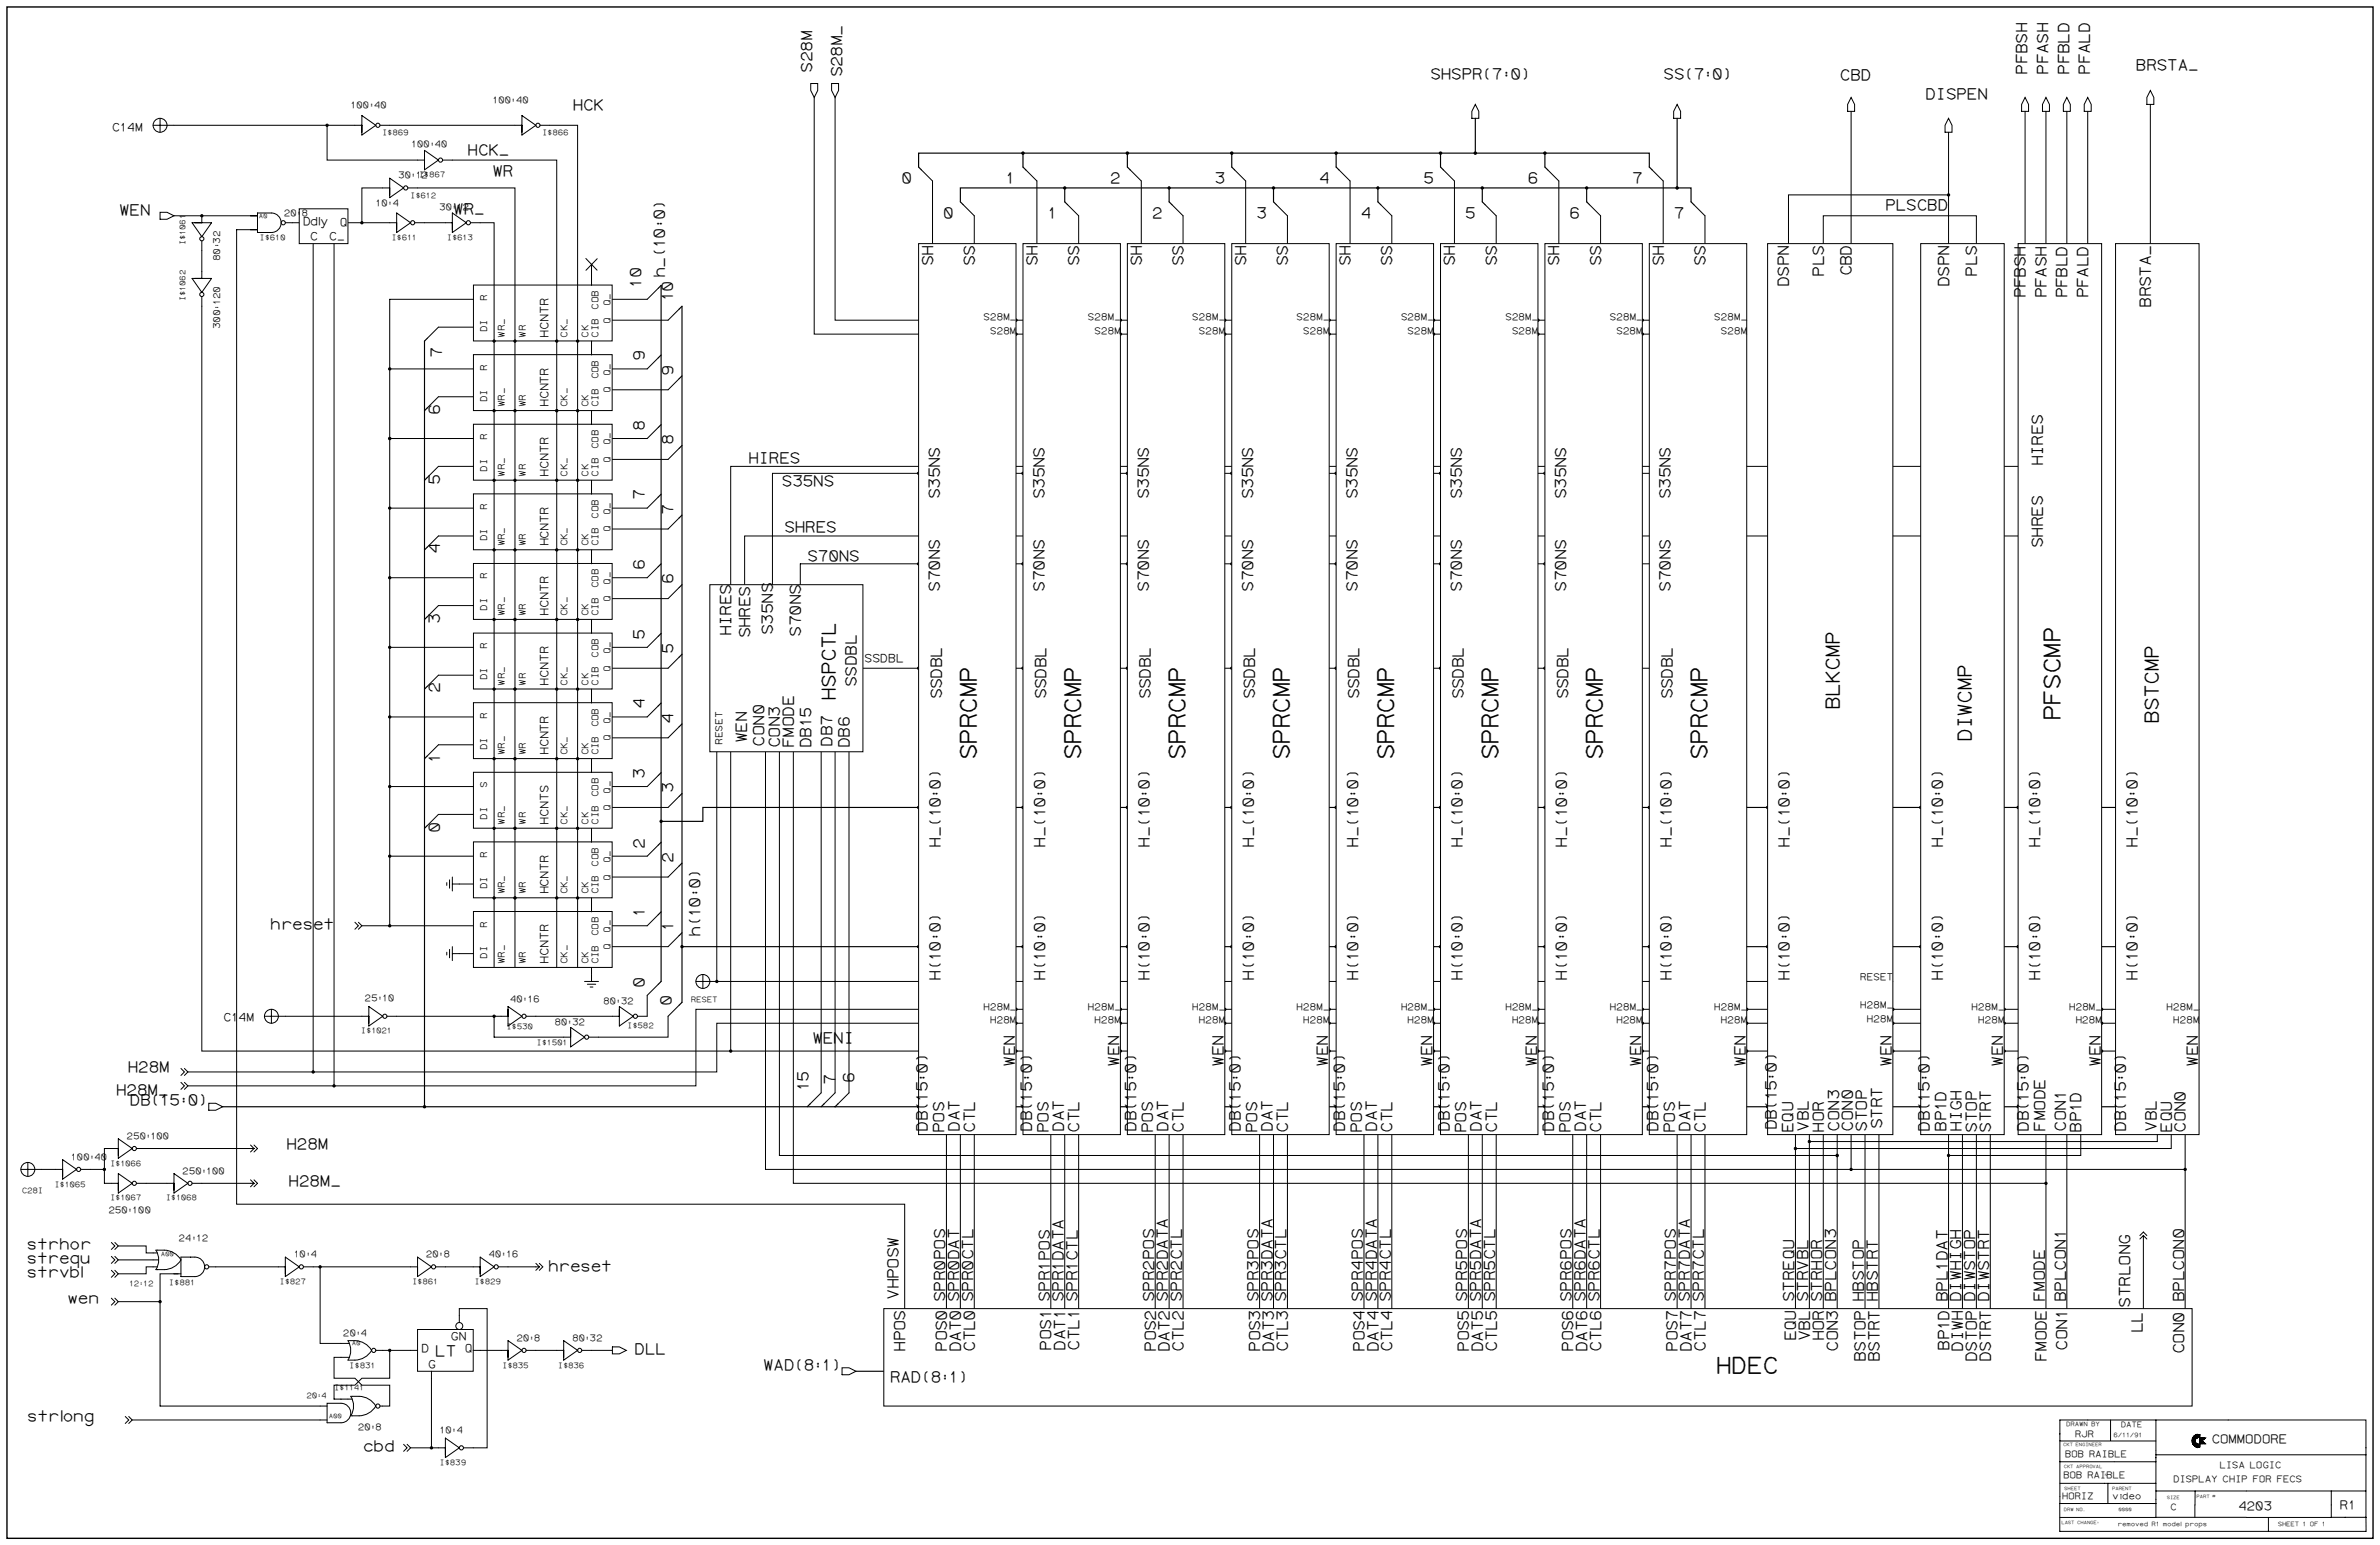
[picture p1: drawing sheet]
<svg xmlns="http://www.w3.org/2000/svg" width="1189mm" height="772mm" viewBox="0 0 1189 772" stroke-linecap="round" stroke-linejoin="round" font-family="sans-serif">
<defs><g id="words">
<g font-size="11.6">
<text x="1029" y="360" transform="rotate(-90 1029 360)">PFSCMP</text>
<text x="487" y="380" transform="rotate(-90 487 380)">SPRCMP</text>
<text x="540" y="380" transform="rotate(-90 540 380)">SPRCMP</text>
<text x="592" y="380" transform="rotate(-90 592 380)">SPRCMP</text>
<text x="644" y="380" transform="rotate(-90 644 380)">SPRCMP</text>
<text x="696" y="380" transform="rotate(-90 696 380)">SPRCMP</text>
<text x="748" y="380" transform="rotate(-90 748 380)">SPRCMP</text>
<text x="800" y="380" transform="rotate(-90 800 380)">SPRCMP</text>
<text x="852" y="380" transform="rotate(-90 852 380)">SPRCMP</text>
<text x="857" y="686">HDEC</text>
</g>
<g font-size="9.7">
<text x="417" y="350" transform="rotate(-90 417 350)">HSPCTL</text>
<text x="918" y="355" transform="rotate(-90 918 355)">BLKCMP</text>
<text x="1078" y="362" transform="rotate(-90 1078 362)">BSTCMP</text>
<text x="984" y="371" transform="rotate(-90 984 371)">DIWCMP</text>
</g>
<g font-size="7.7">
<text x="1066" y="35">BRSTA_</text>
<text x="405" y="36" transform="rotate(-90 405 36)">S28M</text>
<text x="420" y="39" transform="rotate(-90 420 39)">S28M_</text>
<text x="714" y="39">SHSPR(7:0)</text>
<text x="831" y="39">SS(7:0)</text>
<text x="919" y="40">CBD</text>
<text x="1012" y="37" transform="rotate(-90 1012 37)">PFBSH</text>
<text x="1023" y="37" transform="rotate(-90 1023 37)">PFASH</text>
<text x="1033" y="37" transform="rotate(-90 1033 37)">PFBLD</text>
<text x="1043" y="37" transform="rotate(-90 1043 37)">PFALD</text>
<text x="961" y="49">DISPEN</text>
<text x="286" y="55">HCK</text>
<text x="233" y="77">HCK_</text>
<text x="246" y="88">WR</text>
<text x="450" y="91">0</text>
<text x="502" y="91">1</text>
<text x="554" y="91">2</text>
<text x="606" y="91">3</text>
<text x="659" y="91">4</text>
<text x="711" y="91">5</text>
<text x="763" y="91">6</text>
<text x="815" y="91">7</text>
<text x="59" y="107">WEN</text>
<text x="226" y="107">WR_</text>
<text x="941" y="105">PLSCBD</text>
<text x="471" y="109">0</text>
<text x="523" y="109">1</text>
<text x="575" y="109">2</text>
<text x="627" y="109">3</text>
<text x="679" y="109">4</text>
<text x="732" y="109">5</text>
<text x="784" y="109">6</text>
<text x="836" y="109">7</text>
<text x="466" y="133" transform="rotate(-90 466 133)">SH</text>
<text x="487" y="133" transform="rotate(-90 487 133)">SS</text>
<text x="518" y="133" transform="rotate(-90 518 133)">SH</text>
<text x="539" y="133" transform="rotate(-90 539 133)">SS</text>
<text x="570" y="133" transform="rotate(-90 570 133)">SH</text>
<text x="591" y="133" transform="rotate(-90 591 133)">SS</text>
<text x="622" y="133" transform="rotate(-90 622 133)">SH</text>
<text x="643" y="133" transform="rotate(-90 643 133)">SS</text>
<text x="674" y="133" transform="rotate(-90 674 133)">SH</text>
<text x="695" y="133" transform="rotate(-90 695 133)">SS</text>
<text x="726" y="133" transform="rotate(-90 726 133)">SH</text>
<text x="747" y="133" transform="rotate(-90 747 133)">SS</text>
<text x="779" y="133" transform="rotate(-90 779 133)">SH</text>
<text x="799" y="133" transform="rotate(-90 799 133)">SS</text>
<text x="831" y="133" transform="rotate(-90 831 133)">SH</text>
<text x="851" y="133" transform="rotate(-90 851 133)">SS</text>
<text x="320" y="144" transform="rotate(-90 320 144)">10</text>
<text x="332" y="139" transform="rotate(-90 332 139)">h_(10:0)</text>
<text x="893" y="143" transform="rotate(-90 893 143)">DSPN</text>
<text x="911" y="138" transform="rotate(-90 911 138)">PLS</text>
<text x="924" y="138" transform="rotate(-90 924 138)">CBD</text>
<text x="973" y="143" transform="rotate(-90 973 143)">DSPN</text>
<text x="987" y="138" transform="rotate(-90 987 138)">PLS</text>
<text x="1011" y="149" transform="rotate(-90 1011 149)">PFBSH</text>
<text x="1022" y="149" transform="rotate(-90 1022 149)">PFASH</text>
<text x="1032" y="149" transform="rotate(-90 1032 149)">PFBLD</text>
<text x="1043" y="149" transform="rotate(-90 1043 149)">PFALD</text>
<text x="336" y="151" transform="rotate(-90 336 151)">10</text>
<text x="1074" y="154" transform="rotate(-90 1074 154)">BRSTA_</text>
<text x="220" y="179" transform="rotate(-90 220 179)">7</text>
<text x="322" y="180" transform="rotate(-90 322 180)">9</text>
<text x="336" y="188" transform="rotate(-90 336 188)">9</text>
<text x="219" y="207" transform="rotate(-90 219 207)">6</text>
<text x="322" y="215" transform="rotate(-90 322 215)">8</text>
<text x="336" y="222" transform="rotate(-90 336 222)">8</text>
<text x="374" y="231">HIRES</text>
<text x="1020" y="233" transform="rotate(-90 1020 233)">HIRES</text>
<text x="219" y="242" transform="rotate(-90 219 242)">5</text>
<text x="390" y="243">S35NS</text>
<text x="322" y="250" transform="rotate(-90 322 250)">7</text>
<text x="469" y="249" transform="rotate(-90 469 249)">S35NS</text>
<text x="521" y="249" transform="rotate(-90 521 249)">S35NS</text>
<text x="573" y="249" transform="rotate(-90 573 249)">S35NS</text>
<text x="626" y="249" transform="rotate(-90 626 249)">S35NS</text>
<text x="678" y="249" transform="rotate(-90 678 249)">S35NS</text>
<text x="730" y="249" transform="rotate(-90 730 249)">S35NS</text>
<text x="782" y="249" transform="rotate(-90 782 249)">S35NS</text>
<text x="834" y="249" transform="rotate(-90 834 249)">S35NS</text>
<text x="336" y="257" transform="rotate(-90 336 257)">7</text>
<text x="392" y="266">SHRES</text>
<text x="1020" y="274" transform="rotate(-90 1020 274)">SHRES</text>
<text x="219" y="277" transform="rotate(-90 219 277)">4</text>
<text x="403" y="280">S70NS</text>
<text x="322" y="285" transform="rotate(-90 322 285)">6</text>
<text x="336" y="292" transform="rotate(-90 336 292)">6</text>
<text x="469" y="295" transform="rotate(-90 469 295)">S70NS</text>
<text x="521" y="295" transform="rotate(-90 521 295)">S70NS</text>
<text x="573" y="295" transform="rotate(-90 573 295)">S70NS</text>
<text x="626" y="295" transform="rotate(-90 626 295)">S70NS</text>
<text x="678" y="295" transform="rotate(-90 678 295)">S70NS</text>
<text x="730" y="295" transform="rotate(-90 730 295)">S70NS</text>
<text x="782" y="295" transform="rotate(-90 782 295)">S70NS</text>
<text x="834" y="295" transform="rotate(-90 834 295)">S70NS</text>
<text x="219" y="312" transform="rotate(-90 219 312)">3</text>
<text x="365" y="318" transform="rotate(-90 365 318)">HIRES</text>
<text x="386" y="317" transform="rotate(-90 386 317)">S35NS</text>
<text x="400" y="318" transform="rotate(-90 400 318)">S70NS</text>
<text x="322" y="319" transform="rotate(-90 322 319)">5</text>
<text x="375" y="319" transform="rotate(-90 375 319)">SHRES</text>
<text x="336" y="327" transform="rotate(-90 336 327)">5</text>
<text x="219" y="346" transform="rotate(-90 219 346)">2</text>
<text x="428" y="343" transform="rotate(-90 428 343)">SSDBL</text>
<text x="470" y="349" transform="rotate(-90 470 349)">SSDBL</text>
<text x="522" y="349" transform="rotate(-90 522 349)">SSDBL</text>
<text x="574" y="349" transform="rotate(-90 574 349)">SSDBL</text>
<text x="626" y="349" transform="rotate(-90 626 349)">SSDBL</text>
<text x="679" y="349" transform="rotate(-90 679 349)">SSDBL</text>
<text x="731" y="349" transform="rotate(-90 731 349)">SSDBL</text>
<text x="783" y="349" transform="rotate(-90 783 349)">SSDBL</text>
<text x="835" y="349" transform="rotate(-90 835 349)">SSDBL</text>
<text x="322" y="354" transform="rotate(-90 322 354)">4</text>
<text x="336" y="361" transform="rotate(-90 336 361)">4</text>
<text x="373" y="371" transform="rotate(-90 373 371)">WEN</text>
<text x="381" y="373" transform="rotate(-90 381 373)">CON0</text>
<text x="389" y="374" transform="rotate(-90 389 374)">CON3</text>
<text x="396" y="374" transform="rotate(-90 396 374)">FMODE</text>
<text x="405" y="374" transform="rotate(-90 405 374)">DB15</text>
<text x="415" y="373" transform="rotate(-90 415 373)">DB7</text>
<text x="424" y="374" transform="rotate(-90 424 374)">DB6</text>
<text x="219" y="381" transform="rotate(-90 219 381)">1</text>
<text x="322" y="389" transform="rotate(-90 322 389)">3</text>
<text x="336" y="396" transform="rotate(-90 336 396)">3</text>
<text x="219" y="416" transform="rotate(-90 219 416)">0</text>
<text x="322" y="424" transform="rotate(-90 322 424)">2</text>
<text x="470" y="423" transform="rotate(-90 470 423)">H_(10:0)</text>
<text x="522" y="423" transform="rotate(-90 522 423)">H_(10:0)</text>
<text x="574" y="423" transform="rotate(-90 574 423)">H_(10:0)</text>
<text x="626" y="423" transform="rotate(-90 626 423)">H_(10:0)</text>
<text x="678" y="423" transform="rotate(-90 678 423)">H_(10:0)</text>
<text x="730" y="423" transform="rotate(-90 730 423)">H_(10:0)</text>
<text x="782" y="423" transform="rotate(-90 782 423)">H_(10:0)</text>
<text x="834" y="423" transform="rotate(-90 834 423)">H_(10:0)</text>
<text x="894" y="423" transform="rotate(-90 894 423)">H_(10:0)</text>
<text x="970" y="423" transform="rotate(-90 970 423)">H_(10:0)</text>
<text x="1019" y="423" transform="rotate(-90 1019 423)">H_(10:0)</text>
<text x="1067" y="423" transform="rotate(-90 1067 423)">H_(10:0)</text>
<text x="336" y="431" transform="rotate(-90 336 431)">2</text>
<text x="322" y="458" transform="rotate(-90 322 458)">1</text>
<text x="135" y="464">hreset</text>
<text x="336" y="465" transform="rotate(-90 336 465)">1</text>
<text x="350" y="468" transform="rotate(-90 350 468)">h(10:0)</text>
<text x="470" y="490" transform="rotate(-90 470 490)">H(10:0)</text>
<text x="522" y="490" transform="rotate(-90 522 490)">H(10:0)</text>
<text x="574" y="490" transform="rotate(-90 574 490)">H(10:0)</text>
<text x="626" y="490" transform="rotate(-90 626 490)">H(10:0)</text>
<text x="678" y="490" transform="rotate(-90 678 490)">H(10:0)</text>
<text x="730" y="490" transform="rotate(-90 730 490)">H(10:0)</text>
<text x="782" y="490" transform="rotate(-90 782 490)">H(10:0)</text>
<text x="834" y="490" transform="rotate(-90 834 490)">H(10:0)</text>
<text x="894" y="490" transform="rotate(-90 894 490)">H(10:0)</text>
<text x="970" y="490" transform="rotate(-90 970 490)">H(10:0)</text>
<text x="1019" y="490" transform="rotate(-90 1019 490)">H(10:0)</text>
<text x="1067" y="490" transform="rotate(-90 1067 490)">H(10:0)</text>
<text x="322" y="493" transform="rotate(-90 322 493)">0</text>
<text x="335" y="503" transform="rotate(-90 335 503)">0</text>
<text x="405" y="521">WENI</text>
<text x="507" y="533" transform="rotate(-90 507 533)">WEN</text>
<text x="559" y="533" transform="rotate(-90 559 533)">WEN</text>
<text x="611" y="533" transform="rotate(-90 611 533)">WEN</text>
<text x="663" y="533" transform="rotate(-90 663 533)">WEN</text>
<text x="715" y="533" transform="rotate(-90 715 533)">WEN</text>
<text x="767" y="533" transform="rotate(-90 767 533)">WEN</text>
<text x="819" y="533" transform="rotate(-90 819 533)">WEN</text>
<text x="871" y="533" transform="rotate(-90 871 533)">WEN</text>
<text x="944" y="533" transform="rotate(-90 944 533)">WEN</text>
<text x="1000" y="533" transform="rotate(-90 1000 533)">WEN</text>
<text x="1049" y="533" transform="rotate(-90 1049 533)">WEN</text>
<text x="1097" y="533" transform="rotate(-90 1097 533)">WEN</text>
<text x="64" y="535">H28M</text>
<text x="404" y="545" transform="rotate(-90 404 545)">15</text>
<text x="417" y="542" transform="rotate(-90 417 542)">7</text>
<text x="426" y="541" transform="rotate(-90 426 541)">6</text>
<text x="58" y="547">H28M_</text>
<text x="65" y="552">DB(15:0)</text>
<text x="940" y="564" transform="rotate(-90 940 564)">STRT</text>
<text x="463" y="565" transform="rotate(-90 463 565)">DB(15:0)</text>
<text x="471" y="566" transform="rotate(-90 471 566)">POS</text>
<text x="479" y="565" transform="rotate(-90 479 565)">DAT</text>
<text x="487" y="566" transform="rotate(-90 487 566)">CTL</text>
<text x="515" y="565" transform="rotate(-90 515 565)">DB(15:0)</text>
<text x="523" y="566" transform="rotate(-90 523 566)">POS</text>
<text x="531" y="565" transform="rotate(-90 531 565)">DAT</text>
<text x="539" y="566" transform="rotate(-90 539 566)">CTL</text>
<text x="567" y="565" transform="rotate(-90 567 565)">DB(15:0)</text>
<text x="576" y="566" transform="rotate(-90 576 566)">POS</text>
<text x="583" y="565" transform="rotate(-90 583 565)">DAT</text>
<text x="591" y="566" transform="rotate(-90 591 566)">CTL</text>
<text x="619" y="565" transform="rotate(-90 619 565)">DB(15:0)</text>
<text x="628" y="566" transform="rotate(-90 628 566)">POS</text>
<text x="635" y="565" transform="rotate(-90 635 565)">DAT</text>
<text x="643" y="566" transform="rotate(-90 643 566)">CTL</text>
<text x="671" y="565" transform="rotate(-90 671 565)">DB(15:0)</text>
<text x="680" y="566" transform="rotate(-90 680 566)">POS</text>
<text x="687" y="565" transform="rotate(-90 687 565)">DAT</text>
<text x="695" y="566" transform="rotate(-90 695 566)">CTL</text>
<text x="724" y="565" transform="rotate(-90 724 565)">DB(15:0)</text>
<text x="732" y="566" transform="rotate(-90 732 566)">POS</text>
<text x="740" y="565" transform="rotate(-90 740 565)">DAT</text>
<text x="747" y="566" transform="rotate(-90 747 566)">CTL</text>
<text x="776" y="565" transform="rotate(-90 776 565)">DB(15:0)</text>
<text x="784" y="566" transform="rotate(-90 784 566)">POS</text>
<text x="792" y="565" transform="rotate(-90 792 565)">DAT</text>
<text x="799" y="566" transform="rotate(-90 799 566)">CTL</text>
<text x="828" y="565" transform="rotate(-90 828 565)">DB(15:0)</text>
<text x="836" y="566" transform="rotate(-90 836 566)">POS</text>
<text x="844" y="565" transform="rotate(-90 844 565)">DAT</text>
<text x="851" y="566" transform="rotate(-90 851 566)">CTL</text>
<text x="887" y="564" transform="rotate(-90 887 564)">DB(15:0)</text>
<text x="895" y="566" transform="rotate(-90 895 566)">EQU</text>
<text x="903" y="565" transform="rotate(-90 903 565)">VBL</text>
<text x="911" y="566" transform="rotate(-90 911 566)">HOR</text>
<text x="918" y="565" transform="rotate(-90 918 565)">CON3</text>
<text x="925" y="565" transform="rotate(-90 925 565)">CON0</text>
<text x="932" y="565" transform="rotate(-90 932 565)">STOP</text>
<text x="963" y="565" transform="rotate(-90 963 565)">DB(15:0)</text>
<text x="972" y="565" transform="rotate(-90 972 565)">BP1D</text>
<text x="979" y="565" transform="rotate(-90 979 565)">HIGH</text>
<text x="987" y="566" transform="rotate(-90 987 566)">STOP</text>
<text x="994" y="566" transform="rotate(-90 994 566)">STRT</text>
<text x="1013" y="565" transform="rotate(-90 1013 565)">DB(15:0)</text>
<text x="1021" y="565" transform="rotate(-90 1021 565)">FMODE</text>
<text x="1032" y="565" transform="rotate(-90 1032 565)">CON1</text>
<text x="1039" y="566" transform="rotate(-90 1039 566)">BP1D</text>
<text x="1061" y="565" transform="rotate(-90 1061 565)">DB(15:0)</text>
<text x="1077" y="565" transform="rotate(-90 1077 565)">VBL</text>
<text x="1084" y="566" transform="rotate(-90 1084 566)">EQU</text>
<text x="1091" y="566" transform="rotate(-90 1091 566)">CON0</text>
<text x="143" y="574">H28M</text>
<text x="144" y="592">H28M_</text>
<text x="13" y="624">strhor</text>
<text x="13" y="631">strequ</text>
<text x="273" y="635">hreset</text>
<text x="13" y="638">strvbl</text>
<text x="34" y="650">wen</text>
<text x="448" y="649" transform="rotate(-90 448 649)">VHPOSW</text>
<text x="472" y="650" transform="rotate(-90 472 650)">SPR0POS</text>
<text x="479" y="650" transform="rotate(-90 479 650)">SPR0DAT</text>
<text x="486" y="650" transform="rotate(-90 486 650)">SPR0CTL</text>
<text x="524" y="650" transform="rotate(-90 524 650)">SPR1POS</text>
<text x="531" y="650" transform="rotate(-90 531 650)">SPR1DATA</text>
<text x="538" y="650" transform="rotate(-90 538 650)">SPR1CTL</text>
<text x="576" y="650" transform="rotate(-90 576 650)">SPR2POS</text>
<text x="583" y="650" transform="rotate(-90 583 650)">SPR2DATA</text>
<text x="590" y="650" transform="rotate(-90 590 650)">SPR2CTL</text>
<text x="628" y="650" transform="rotate(-90 628 650)">SPR3POS</text>
<text x="635" y="650" transform="rotate(-90 635 650)">SPR3DATA</text>
<text x="642" y="650" transform="rotate(-90 642 650)">SPR3CTL</text>
<text x="680" y="650" transform="rotate(-90 680 650)">SPR4POS</text>
<text x="687" y="650" transform="rotate(-90 687 650)">SPR4DATA</text>
<text x="694" y="650" transform="rotate(-90 694 650)">SPR4CTL</text>
<text x="733" y="650" transform="rotate(-90 733 650)">SPR5POS</text>
<text x="739" y="650" transform="rotate(-90 739 650)">SPR5DATA</text>
<text x="746" y="650" transform="rotate(-90 746 650)">SPR5CTL</text>
<text x="785" y="650" transform="rotate(-90 785 650)">SPR6POS</text>
<text x="792" y="650" transform="rotate(-90 792 650)">SPR6DATA</text>
<text x="799" y="650" transform="rotate(-90 799 650)">SPR6CTL</text>
<text x="837" y="650" transform="rotate(-90 837 650)">SPR7POS</text>
<text x="844" y="650" transform="rotate(-90 844 650)">SPR7DATA</text>
<text x="851" y="650" transform="rotate(-90 851 650)">SPR7CTL</text>
<text x="896" y="650" transform="rotate(-90 896 650)">STREQU</text>
<text x="903" y="650" transform="rotate(-90 903 650)">STRVBL</text>
<text x="910" y="650" transform="rotate(-90 910 650)">STRHOR</text>
<text x="917" y="650" transform="rotate(-90 917 650)">BPLCON3</text>
<text x="931" y="650" transform="rotate(-90 931 650)">HBSTOP</text>
<text x="938" y="650" transform="rotate(-90 938 650)">HBSTRT</text>
<text x="972" y="650" transform="rotate(-90 972 650)">BPL1DAT</text>
<text x="979" y="650" transform="rotate(-90 979 650)">DIWHIGH</text>
<text x="986" y="650" transform="rotate(-90 986 650)">DIWSTOP</text>
<text x="993" y="650" transform="rotate(-90 993 650)">DIWSTRT</text>
<text x="1021" y="650" transform="rotate(-90 1021 650)">FMODE</text>
<text x="1031" y="650" transform="rotate(-90 1031 650)">BPLCON1</text>
<text x="1064" y="653" transform="rotate(-90 1064 653)">STRLONG</text>
<text x="1090" y="650" transform="rotate(-90 1090 650)">BPLCON0</text>
<text x="1070" y="666" transform="rotate(-90 1070 666)">LL</text>
<text x="897" y="670" transform="rotate(-90 897 670)">EQU</text>
<text x="904" y="670" transform="rotate(-90 904 670)">VBL</text>
<text x="911" y="670" transform="rotate(-90 911 670)">HOR</text>
<text x="217" y="677">LT</text>
<text x="317" y="676">DLL</text>
<text x="452" y="675" transform="rotate(-90 452 675)">HPOS</text>
<text x="473" y="675" transform="rotate(-90 473 675)">POS0</text>
<text x="480" y="675" transform="rotate(-90 480 675)">DAT0</text>
<text x="487" y="675" transform="rotate(-90 487 675)">CTL0</text>
<text x="525" y="675" transform="rotate(-90 525 675)">POS1</text>
<text x="532" y="675" transform="rotate(-90 532 675)">DAT1</text>
<text x="539" y="675" transform="rotate(-90 539 675)">CTL1</text>
<text x="577" y="675" transform="rotate(-90 577 675)">POS2</text>
<text x="584" y="675" transform="rotate(-90 584 675)">DAT2</text>
<text x="591" y="675" transform="rotate(-90 591 675)">CTL2</text>
<text x="629" y="675" transform="rotate(-90 629 675)">POS3</text>
<text x="636" y="675" transform="rotate(-90 636 675)">DAT3</text>
<text x="643" y="675" transform="rotate(-90 643 675)">CTL3</text>
<text x="681" y="675" transform="rotate(-90 681 675)">POS4</text>
<text x="688" y="675" transform="rotate(-90 688 675)">DAT4</text>
<text x="695" y="675" transform="rotate(-90 695 675)">CTL4</text>
<text x="733" y="675" transform="rotate(-90 733 675)">POS5</text>
<text x="740" y="675" transform="rotate(-90 740 675)">DAT5</text>
<text x="747" y="675" transform="rotate(-90 747 675)">CTL5</text>
<text x="785" y="675" transform="rotate(-90 785 675)">POS6</text>
<text x="792" y="675" transform="rotate(-90 792 675)">DAT6</text>
<text x="799" y="675" transform="rotate(-90 799 675)">CTL6</text>
<text x="838" y="675" transform="rotate(-90 838 675)">POS7</text>
<text x="845" y="675" transform="rotate(-90 845 675)">DAT7</text>
<text x="851" y="675" transform="rotate(-90 851 675)">CTL7</text>
<text x="918" y="675" transform="rotate(-90 918 675)">CON3</text>
<text x="973" y="675" transform="rotate(-90 973 675)">BP1D</text>
<text x="980" y="675" transform="rotate(-90 980 675)">DIWH</text>
<text x="1032" y="675" transform="rotate(-90 1032 675)">CON1</text>
<text x="1091" y="676" transform="rotate(-90 1091 676)">CON0</text>
<text x="381" y="684">WAD(8:1)</text>
<text x="931" y="680" transform="rotate(-90 931 680)">BSTOP</text>
<text x="938" y="680" transform="rotate(-90 938 680)">BSTRT</text>
<text x="987" y="680" transform="rotate(-90 987 680)">DSTOP</text>
<text x="994" y="680" transform="rotate(-90 994 680)">DSTRT</text>
<text x="1022" y="680" transform="rotate(-90 1022 680)">FMODE</text>
<text x="444" y="690">RAD(8:1)</text>
<text x="13" y="709">strlong</text>
<text x="181" y="725">cbd</text>
</g>
<g font-size="6.2">
<text x="1104" y="720">COMMODORE</text>
<text x="1118" y="754">4203</text>
<text x="1168" y="754">R1</text>
</g>
<g font-size="5.8">
<text x="56" y="66">C14M</text>
<text x="151" y="112">Ddly</text>
<text x="170" y="113">Q</text>
<text x="155" y="120">C</text>
<text x="164" y="120">C_</text>
<text x="274" y="169" transform="rotate(-90 274 169)">HCNTR</text>
<text x="274" y="203" transform="rotate(-90 274 203)">HCNTR</text>
<text x="274" y="238" transform="rotate(-90 274 238)">HCNTR</text>
<text x="274" y="273" transform="rotate(-90 274 273)">HCNTR</text>
<text x="274" y="308" transform="rotate(-90 274 308)">HCNTR</text>
<text x="432" y="330">SSDBL</text>
<text x="274" y="342" transform="rotate(-90 274 342)">HCNTR</text>
<text x="274" y="377" transform="rotate(-90 274 377)">HCNTR</text>
<text x="274" y="412" transform="rotate(-90 274 412)">HCNTS</text>
<text x="274" y="447" transform="rotate(-90 274 447)">HCNTR</text>
<text x="274" y="481" transform="rotate(-90 274 481)">HCNTR</text>
<text x="111" y="510">C14M</text>
<text x="225" y="669">GN</text>
<text x="210" y="675">D</text>
<text x="232" y="675">Q</text>
<text x="214" y="683">G</text>
</g>
<g font-size="4.8">
<text x="491" y="160">S28M_</text>
<text x="543" y="160">S28M_</text>
<text x="595" y="160">S28M_</text>
<text x="647" y="160">S28M_</text>
<text x="699" y="160">S28M_</text>
<text x="752" y="160">S28M_</text>
<text x="804" y="160">S28M_</text>
<text x="856" y="160">S28M_</text>
<text x="494" y="167">S28M</text>
<text x="546" y="167">S28M</text>
<text x="599" y="167">S28M</text>
<text x="651" y="167">S28M</text>
<text x="703" y="167">S28M</text>
<text x="755" y="167">S28M</text>
<text x="807" y="167">S28M</text>
<text x="859" y="167">S28M</text>
<text x="361" y="372" transform="rotate(-90 361 372)">RESET</text>
<text x="929" y="489">RESET</text>
<text x="929" y="503">H28M_</text>
<text x="491" y="504">H28M_</text>
<text x="543" y="504">H28M_</text>
<text x="595" y="504">H28M_</text>
<text x="647" y="504">H28M_</text>
<text x="699" y="504">H28M_</text>
<text x="752" y="504">H28M_</text>
<text x="804" y="504">H28M_</text>
<text x="856" y="504">H28M_</text>
<text x="984" y="504">H28M_</text>
<text x="1033" y="504">H28M_</text>
<text x="1082" y="504">H28M_</text>
<text x="494" y="511">H28M</text>
<text x="546" y="511">H28M</text>
<text x="599" y="511">H28M</text>
<text x="651" y="511">H28M</text>
<text x="703" y="511">H28M</text>
<text x="755" y="511">H28M</text>
<text x="807" y="511">H28M</text>
<text x="859" y="511">H28M</text>
<text x="932" y="510">H28M</text>
<text x="988" y="511">H28M</text>
<text x="1036" y="511">H28M</text>
<text x="1085" y="511">H28M</text>
</g>
<g font-size="4.6">
<text x="175" y="54">100:40</text>
<text x="246" y="51">100:40</text>
<text x="205" y="73">100:40</text>
<text x="199" y="89">30:12</text>
<text x="142" y="108">20:8</text>
<text x="188" y="103">10:4</text>
<text x="219" y="105">30:12</text>
<text x="110" y="130" transform="rotate(-90 110 130)">80:32</text>
<text x="243" y="150" transform="rotate(-90 243 150)">R</text>
<text x="299" y="155" transform="rotate(-90 299 155)">COB</text>
<text x="305" y="153" transform="rotate(-90 305 153)">Q_</text>
<text x="305" y="162" transform="rotate(-90 305 162)">Q</text>
<text x="110" y="164" transform="rotate(-90 110 164)">300:120</text>
<text x="243" y="166" transform="rotate(-90 243 166)">DI</text>
<text x="252" y="169" transform="rotate(-90 252 169)">WR_</text>
<text x="262" y="169" transform="rotate(-90 262 169)">WR</text>
<text x="283" y="169" transform="rotate(-90 283 169)">CK_</text>
<text x="294" y="169" transform="rotate(-90 294 169)">CK</text>
<text x="299" y="169" transform="rotate(-90 299 169)">CIB</text>
<text x="243" y="185" transform="rotate(-90 243 185)">R</text>
<text x="299" y="189" transform="rotate(-90 299 189)">COB</text>
<text x="305" y="188" transform="rotate(-90 305 188)">Q_</text>
<text x="305" y="196" transform="rotate(-90 305 196)">Q</text>
<text x="243" y="201" transform="rotate(-90 243 201)">DI</text>
<text x="252" y="203" transform="rotate(-90 252 203)">WR_</text>
<text x="262" y="203" transform="rotate(-90 262 203)">WR</text>
<text x="283" y="203" transform="rotate(-90 283 203)">CK_</text>
<text x="294" y="203" transform="rotate(-90 294 203)">CK</text>
<text x="299" y="203" transform="rotate(-90 299 203)">CIB</text>
<text x="243" y="220" transform="rotate(-90 243 220)">R</text>
<text x="299" y="224" transform="rotate(-90 299 224)">COB</text>
<text x="305" y="222" transform="rotate(-90 305 222)">Q_</text>
<text x="305" y="231" transform="rotate(-90 305 231)">Q</text>
<text x="243" y="235" transform="rotate(-90 243 235)">DI</text>
<text x="252" y="238" transform="rotate(-90 252 238)">WR_</text>
<text x="262" y="238" transform="rotate(-90 262 238)">WR</text>
<text x="283" y="238" transform="rotate(-90 283 238)">CK_</text>
<text x="294" y="238" transform="rotate(-90 294 238)">CK</text>
<text x="299" y="238" transform="rotate(-90 299 238)">CIB</text>
<text x="243" y="255" transform="rotate(-90 243 255)">R</text>
<text x="305" y="257" transform="rotate(-90 305 257)">Q_</text>
<text x="299" y="259" transform="rotate(-90 299 259)">COB</text>
<text x="305" y="266" transform="rotate(-90 305 266)">Q</text>
<text x="243" y="270" transform="rotate(-90 243 270)">DI</text>
<text x="252" y="273" transform="rotate(-90 252 273)">WR_</text>
<text x="262" y="273" transform="rotate(-90 262 273)">WR</text>
<text x="283" y="273" transform="rotate(-90 283 273)">CK_</text>
<text x="294" y="273" transform="rotate(-90 294 273)">CK</text>
<text x="299" y="273" transform="rotate(-90 299 273)">CIB</text>
<text x="243" y="289" transform="rotate(-90 243 289)">R</text>
<text x="299" y="294" transform="rotate(-90 299 294)">COB</text>
<text x="305" y="292" transform="rotate(-90 305 292)">Q_</text>
<text x="243" y="305" transform="rotate(-90 243 305)">DI</text>
<text x="305" y="301" transform="rotate(-90 305 301)">Q</text>
<text x="252" y="308" transform="rotate(-90 252 308)">WR_</text>
<text x="262" y="308" transform="rotate(-90 262 308)">WR</text>
<text x="283" y="308" transform="rotate(-90 283 308)">CK_</text>
<text x="294" y="308" transform="rotate(-90 294 308)">CK</text>
<text x="299" y="308" transform="rotate(-90 299 308)">CIB</text>
<text x="243" y="324" transform="rotate(-90 243 324)">R</text>
<text x="299" y="328" transform="rotate(-90 299 328)">COB</text>
<text x="305" y="327" transform="rotate(-90 305 327)">Q_</text>
<text x="305" y="335" transform="rotate(-90 305 335)">Q</text>
<text x="243" y="340" transform="rotate(-90 243 340)">DI</text>
<text x="252" y="342" transform="rotate(-90 252 342)">WR_</text>
<text x="262" y="342" transform="rotate(-90 262 342)">WR</text>
<text x="283" y="342" transform="rotate(-90 283 342)">CK_</text>
<text x="294" y="342" transform="rotate(-90 294 342)">CK</text>
<text x="299" y="342" transform="rotate(-90 299 342)">CIB</text>
<text x="243" y="359" transform="rotate(-90 243 359)">R</text>
<text x="299" y="363" transform="rotate(-90 299 363)">COB</text>
<text x="305" y="362" transform="rotate(-90 305 362)">Q_</text>
<text x="305" y="370" transform="rotate(-90 305 370)">Q</text>
<text x="243" y="375" transform="rotate(-90 243 375)">DI</text>
<text x="252" y="377" transform="rotate(-90 252 377)">WR_</text>
<text x="262" y="377" transform="rotate(-90 262 377)">WR</text>
<text x="283" y="377" transform="rotate(-90 283 377)">CK_</text>
<text x="294" y="377" transform="rotate(-90 294 377)">CK</text>
<text x="299" y="377" transform="rotate(-90 299 377)">CIB</text>
<text x="243" y="394" transform="rotate(-90 243 394)">S</text>
<text x="299" y="398" transform="rotate(-90 299 398)">COB</text>
<text x="305" y="396" transform="rotate(-90 305 396)">Q_</text>
<text x="305" y="405" transform="rotate(-90 305 405)">Q</text>
<text x="243" y="409" transform="rotate(-90 243 409)">DI</text>
<text x="252" y="412" transform="rotate(-90 252 412)">WR_</text>
<text x="262" y="412" transform="rotate(-90 262 412)">WR</text>
<text x="283" y="412" transform="rotate(-90 283 412)">CK_</text>
<text x="294" y="412" transform="rotate(-90 294 412)">CK</text>
<text x="299" y="412" transform="rotate(-90 299 412)">CIB</text>
<text x="243" y="428" transform="rotate(-90 243 428)">R</text>
<text x="305" y="431" transform="rotate(-90 305 431)">Q_</text>
<text x="299" y="433" transform="rotate(-90 299 433)">COB</text>
<text x="305" y="440" transform="rotate(-90 305 440)">Q</text>
<text x="243" y="444" transform="rotate(-90 243 444)">DI</text>
<text x="252" y="447" transform="rotate(-90 252 447)">WR_</text>
<text x="262" y="447" transform="rotate(-90 262 447)">WR</text>
<text x="283" y="447" transform="rotate(-90 283 447)">CK_</text>
<text x="294" y="447" transform="rotate(-90 294 447)">CK</text>
<text x="299" y="447" transform="rotate(-90 299 447)">CIB</text>
<text x="243" y="463" transform="rotate(-90 243 463)">R</text>
<text x="299" y="468" transform="rotate(-90 299 468)">COB</text>
<text x="305" y="466" transform="rotate(-90 305 466)">Q_</text>
<text x="243" y="479" transform="rotate(-90 243 479)">DI</text>
<text x="305" y="474" transform="rotate(-90 305 474)">Q</text>
<text x="252" y="481" transform="rotate(-90 252 481)">WR_</text>
<text x="262" y="481" transform="rotate(-90 262 481)">WR</text>
<text x="283" y="481" transform="rotate(-90 283 481)">CK_</text>
<text x="294" y="481" transform="rotate(-90 294 481)">CK</text>
<text x="299" y="481" transform="rotate(-90 299 481)">CIB</text>
<text x="182" y="500">25:10</text>
<text x="255" y="500">40:16</text>
<text x="301" y="502">80:32</text>
<text x="277" y="512">80:32</text>
<text x="63" y="569">250:100</text>
<text x="35" y="579">100:40</text>
<text x="91" y="586">250:100</text>
<text x="54" y="606">250:100</text>
<text x="89" y="620">24:12</text>
<text x="147" y="628">10:4</text>
<text x="213" y="628">20:8</text>
<text x="244" y="628">40:16</text>
<text x="171" y="667">20:4</text>
<text x="258" y="669">20:8</text>
<text x="286" y="669">80:32</text>
<text x="179" y="714">20:8</text>
<text x="220" y="716">10:4</text>
<text x="1036" y="718">RJR</text>
<text x="1031" y="728">BOB RAIBLE</text>
<text x="1108" y="733">LISA LOGIC</text>
<text x="1030" y="738">BOB RAIBLE</text>
<text x="1085" y="740">DISPLAY CHIP FOR FECS</text>
<text x="1030" y="749">HORIZ</text>
<text x="1055" y="748">video</text>
<text x="1084" y="754">C</text>
</g>
<g font-size="3.9">
<text x="191" y="67">I$869</text>
<text x="271" y="67">I$866</text>
<text x="209" y="89">I$867</text>
<text x="205" y="99">I$612</text>
<text x="195" y="120">I$611</text>
<text x="223" y="120">I$613</text>
<text x="93" y="122" transform="rotate(-90 93 122)">I$1061</text>
<text x="130" y="120">I$610</text>
<text x="93" y="150" transform="rotate(-90 93 150)">I$1062</text>
<text x="345" y="500">RESET</text>
<text x="253" y="514">I$530</text>
<text x="313" y="513">I$582</text>
<text x="180" y="516">I$1021</text>
<text x="268" y="522">I$1501</text>
<text x="55" y="582">I$1066</text>
<text x="27" y="593">I$1065</text>
<text x="11" y="596">C28I</text>
<text x="55" y="599">I$1067</text>
<text x="83" y="599">I$1068</text>
<text x="84" y="642">I$881</text>
<text x="140" y="641">I$827</text>
<text x="206" y="641">I$861</text>
<text x="237" y="641">I$829</text>
<text x="64" y="642">12:12</text>
<text x="174" y="683">I$831</text>
<text x="251" y="683">I$835</text>
<text x="279" y="683">I$836</text>
<text x="167" y="694">I$1141</text>
<text x="153" y="698">20:4</text>
<text x="1059" y="713">DATE</text>
<text x="220" y="732">I$839</text>
</g>
<g font-size="3.1">
<text x="129" y="109">A0</text>
<text x="80" y="627">A00</text>
<text x="176" y="672">A0</text>
<text x="164" y="708">A00</text>
<text x="1032" y="712">DRAWN BY</text>
<text x="1055" y="718">6/11/91</text>
<text x="1057" y="762">removed R1 model props</text>
<text x="1137" y="762">SHEET 1 OF 1</text>
</g>
<g font-size="2.3">
<text x="1030" y="722">CKT ENGINEER</text>
<text x="1031" y="733">CKT APPROVAL</text>
<text x="1031" y="744">SHEET</text>
<text x="1055" y="744">PARENT</text>
<text x="1082" y="749">SIZE</text>
<text x="1097" y="748">PART #</text>
<text x="1031" y="754">DRW NO.</text>
<text x="1058" y="755">0000</text>
<text x="1029" y="761">LAST CHANGE:</text>
</g>
<text font-size="1.7" x="1051" y="737">N</text>
</g></defs>
<path d="M3 3h1182v765h-1182z" fill="#fff" stroke="#fff" stroke-width=".5"/>
<path d="M3 3h1182v765h-1182z" fill="none" stroke="#000" stroke-width=".7"/>
<g fill="none" stroke="#000" stroke-width=".5">
<path d="M181 58l7 5-7 4zM261 58l7 5-7 4zM407 49v118h465M417 49v111h455M924 56v66M1011 56v66M1022 56v66M1032 56v66M1043 56v66M1074 52v70M87 63h76M181 63h-18v17h46"/>
<path d="M190 63h71M226 80h52v403M270 63h18v420M973 66v31M191 94h-10v17h14M209 94h48v389M466 90v32M518 90v32M570 90v32M622 90v32M674 90v32M726 90v32"/>
<path d="M778 90v32M831 90v32M87 108h38M125 115h-7v486h334v52M146 111h3M174 111h7M212 111h10M240 111h7v372M487 108v14M539 108v14M591 108v14M643 108v14"/>
<path d="M695 108v14M747 108v14M799 108v14M851 108v14M101 125v11M156 122v413M167 122v420M295 132v11M893 122v-25h80v25M910 122v-14h77v14M101 153v372h264v-150M236 149h-41v313h41"/>
<path d="M236 142h70v28h-70zM306 149h17M306 160h28M219 163h17M236 177h70v28h-70zM295 170v7M195 184h41M219 198h17M306 184h17M306 195h28M195 219h41M236 212h70v28h-70z"/>
<path d="M295 205v7M306 219h17M219 233h17M295 240v7M306 229h28M824 236h-438v56M1008 233h-643v59M195 254h41M236 247h70v28h-70zM306 254h17M236 268h-17l-6 5M295 275v7"/>
<path d="M306 264h28M1008 268h-636v24M195 289h41M236 281h70v28h-70zM306 289h17M306 299h28M824 282h-424v10M236 302h-17l-6 6M236 316h70v28h-70zM295 309v7M195 323h41M236 337h-17l-6 6"/>
<path d="M306 323h17M306 334h28M431 334h393M195 358h41M236 351h70v28h-70zM295 344v7M306 358h17M236 372h-17l-6 5M295 379v7M306 368h28M358 375v115h587M382 375v209h542"/>
<path d="M389 375v202h528v76M396 375v216h626v62M410 375v171M417 375v171M424 375v171M195 393h41M236 386h70v28h-70zM306 393h17M236 407h-17l-6 5M295 414v7M306 403h28M195 428h41"/>
<path d="M236 420h70v28h-70zM306 428h17M306 438h28M229 441h7M236 455h70v28h-70zM295 448v7M177 461l2 1-2 2M179 461l2 1-2 2M181 462h14M229 476h7M306 462h17M306 473h28"/>
<path d="M295 483v4M323 497v10M142 507h39M198 507h49M254 507h-7v11h38M254 503l7 4-7 5zM263 507h43M285 513l7 5-7 5zM334 507v11h-40M1098 504h-750v38h-181M1098 511h-740v24h-202M94 535h62"/>
<path d="M365 525h733M94 542h73M56 574h-4v17h4M73 574h52M473 567v86M480 567v86M487 567v86M525 567v86M532 567v86M539 567v86M577 567v86M584 567v86"/>
<path d="M591 567v86M629 567v86M636 567v86M643 567v86M681 567v86M688 567v86M695 567v86M733 567v86M740 567v86M747 567v86M785 567v86M792 567v86"/>
<path d="M799 567v86M838 567v86M844 567v86M851 567v86M897 567v86M904 567v86M910 567v86M917 567v10M924 567v17h167v69M931 567v86M938 567v86M973 567v10h66v-10"/>
<path d="M973 577v76M980 567v86M987 567v86M994 567v86M1022 567v24M1032 567v86M1077 567v3h-173M1084 567v7h-187M1091 567v17M21 584h7M45 584h7M73 591h10"/>
<path d="M101 591h24M1070 619v34M59 622h14v4h3M59 629h17M76 633h-3v3h-14M87 636h-7v14h-21M108 633h31M156 633h49M160 633v38h10M222 633h14M254 633h14M56 648l1 2-1 2"/>
<path d="M57 648l2 2-2 2M80 650v52h80M229 657v-4h14v70h-7M170 678h-3v10h10l4 4h14v10h-4M191 674h14M195 674v14h-14l-4 4h-10v7h7M240 674h10M268 674h10M295 674h11M215 688v35M66 709h94M205 723h14"/>
<circle cx="189" cy="63" r="1"/>
<circle cx="269" cy="63" r="1"/>
<circle cx="262" cy="507" r="1"/>
<circle cx="293" cy="518" r="1"/>
</g>
<g fill="#000" stroke="#000" stroke-width=".5">
<circle cx="163" cy="63" r=".6"/>
<circle cx="532" cy="94" r=".6"/>
<circle cx="584" cy="94" r=".6"/>
<circle cx="636" cy="94" r=".6"/>
<circle cx="688" cy="94" r=".6"/>
<circle cx="740" cy="94" r=".6"/>
<circle cx="792" cy="94" r=".6"/>
<circle cx="973" cy="97" r=".6"/>
<circle cx="101" cy="108" r=".6"/>
<circle cx="181" cy="111" r=".6"/>
<circle cx="507" cy="160" r=".6"/>
<circle cx="560" cy="160" r=".6"/>
<circle cx="612" cy="160" r=".6"/>
<circle cx="664" cy="160" r=".6"/>
<circle cx="716" cy="160" r=".6"/>
<circle cx="768" cy="160" r=".6"/>
<circle cx="820" cy="160" r=".6"/>
<circle cx="247" cy="170" r=".6"/>
<circle cx="257" cy="170" r=".6"/>
<circle cx="278" cy="170" r=".6"/>
<circle cx="288" cy="170" r=".6"/>
<circle cx="507" cy="167" r=".6"/>
<circle cx="560" cy="167" r=".6"/>
<circle cx="612" cy="167" r=".6"/>
<circle cx="664" cy="167" r=".6"/>
<circle cx="716" cy="167" r=".6"/>
<circle cx="768" cy="167" r=".6"/>
<circle cx="820" cy="167" r=".6"/>
<circle cx="195" cy="184" r=".6"/>
<circle cx="247" cy="205" r=".6"/>
<circle cx="257" cy="205" r=".6"/>
<circle cx="288" cy="205" r=".6"/>
<circle cx="247" cy="240" r=".6"/>
<circle cx="257" cy="240" r=".6"/>
<circle cx="278" cy="240" r=".6"/>
<circle cx="288" cy="240" r=".6"/>
<circle cx="459" cy="236" r=".6"/>
<circle cx="511" cy="236" r=".6"/>
<circle cx="563" cy="236" r=".6"/>
<circle cx="615" cy="236" r=".6"/>
<circle cx="667" cy="236" r=".6"/>
<circle cx="719" cy="236" r=".6"/>
<circle cx="771" cy="236" r=".6"/>
<circle cx="195" cy="254" r=".6"/>
<circle cx="247" cy="275" r=".6"/>
<circle cx="257" cy="275" r=".6"/>
<circle cx="278" cy="275" r=".6"/>
<circle cx="288" cy="275" r=".6"/>
<circle cx="195" cy="289" r=".6"/>
<circle cx="459" cy="282" r=".6"/>
<circle cx="511" cy="282" r=".6"/>
<circle cx="563" cy="282" r=".6"/>
<circle cx="615" cy="282" r=".6"/>
<circle cx="667" cy="282" r=".6"/>
<circle cx="719" cy="282" r=".6"/>
<circle cx="771" cy="282" r=".6"/>
<circle cx="247" cy="309" r=".6"/>
<circle cx="278" cy="309" r=".6"/>
<circle cx="288" cy="309" r=".6"/>
<circle cx="195" cy="323" r=".6"/>
<circle cx="459" cy="334" r=".6"/>
<circle cx="511" cy="334" r=".6"/>
<circle cx="563" cy="334" r=".6"/>
<circle cx="615" cy="334" r=".6"/>
<circle cx="667" cy="334" r=".6"/>
<circle cx="719" cy="334" r=".6"/>
<circle cx="771" cy="334" r=".6"/>
<circle cx="195" cy="358" r=".6"/>
<circle cx="247" cy="344" r=".6"/>
<circle cx="278" cy="344" r=".6"/>
<circle cx="288" cy="344" r=".6"/>
<circle cx="247" cy="379" r=".6"/>
<circle cx="278" cy="379" r=".6"/>
<circle cx="288" cy="379" r=".6"/>
<circle cx="195" cy="393" r=".6"/>
<circle cx="247" cy="414" r=".6"/>
<circle cx="278" cy="414" r=".6"/>
<circle cx="288" cy="414" r=".6"/>
<circle cx="330" cy="410" r=".6"/>
<circle cx="459" cy="403" r=".6"/>
<circle cx="511" cy="403" r=".6"/>
<circle cx="563" cy="403" r=".6"/>
<circle cx="615" cy="403" r=".6"/>
<circle cx="667" cy="403" r=".6"/>
<circle cx="719" cy="403" r=".6"/>
<circle cx="771" cy="403" r=".6"/>
<circle cx="824" cy="403" r=".6"/>
<circle cx="883" cy="403" r=".6"/>
<circle cx="959" cy="403" r=".6"/>
<circle cx="1008" cy="403" r=".6"/>
<circle cx="195" cy="428" r=".6"/>
<circle cx="247" cy="448" r=".6"/>
<circle cx="278" cy="448" r=".6"/>
<circle cx="288" cy="448" r=".6"/>
<circle cx="195" cy="462" r=".6"/>
<circle cx="341" cy="473" r=".6"/>
<circle cx="459" cy="473" r=".6"/>
<circle cx="511" cy="473" r=".6"/>
<circle cx="563" cy="473" r=".6"/>
<circle cx="615" cy="473" r=".6"/>
<circle cx="667" cy="473" r=".6"/>
<circle cx="719" cy="473" r=".6"/>
<circle cx="771" cy="473" r=".6"/>
<circle cx="824" cy="473" r=".6"/>
<circle cx="883" cy="473" r=".6"/>
<circle cx="959" cy="473" r=".6"/>
<circle cx="1008" cy="473" r=".6"/>
<circle cx="358" cy="490" r=".6"/>
<circle cx="247" cy="507" r=".6"/>
<circle cx="507" cy="511" r=".6"/>
<circle cx="507" cy="504" r=".6"/>
<circle cx="560" cy="511" r=".6"/>
<circle cx="560" cy="504" r=".6"/>
<circle cx="612" cy="511" r=".6"/>
<circle cx="612" cy="504" r=".6"/>
<circle cx="664" cy="511" r=".6"/>
<circle cx="664" cy="504" r=".6"/>
<circle cx="716" cy="511" r=".6"/>
<circle cx="716" cy="504" r=".6"/>
<circle cx="768" cy="511" r=".6"/>
<circle cx="768" cy="504" r=".6"/>
<circle cx="820" cy="511" r=".6"/>
<circle cx="820" cy="504" r=".6"/>
<circle cx="872" cy="511" r=".6"/>
<circle cx="872" cy="504" r=".6"/>
<circle cx="945" cy="511" r=".6"/>
<circle cx="945" cy="504" r=".6"/>
<circle cx="1001" cy="511" r=".6"/>
<circle cx="1001" cy="504" r=".6"/>
<circle cx="1049" cy="511" r=".6"/>
<circle cx="1049" cy="504" r=".6"/>
<circle cx="156" cy="535" r=".6"/>
<circle cx="365" cy="525" r=".6"/>
<circle cx="507" cy="525" r=".6"/>
<circle cx="560" cy="525" r=".6"/>
<circle cx="612" cy="525" r=".6"/>
<circle cx="664" cy="525" r=".6"/>
<circle cx="716" cy="525" r=".6"/>
<circle cx="768" cy="525" r=".6"/>
<circle cx="820" cy="525" r=".6"/>
<circle cx="872" cy="525" r=".6"/>
<circle cx="945" cy="525" r=".6"/>
<circle cx="1001" cy="525" r=".6"/>
<circle cx="1049" cy="525" r=".6"/>
<circle cx="167" cy="542" r=".6"/>
<circle cx="212" cy="553" r=".6"/>
<circle cx="459" cy="553" r=".6"/>
<circle cx="511" cy="553" r=".6"/>
<circle cx="563" cy="553" r=".6"/>
<circle cx="615" cy="553" r=".6"/>
<circle cx="667" cy="553" r=".6"/>
<circle cx="719" cy="553" r=".6"/>
<circle cx="771" cy="553" r=".6"/>
<circle cx="824" cy="553" r=".6"/>
<circle cx="883" cy="553" r=".6"/>
<circle cx="959" cy="553" r=".6"/>
<circle cx="1008" cy="553" r=".6"/>
<circle cx="897" cy="574" r=".6"/>
<circle cx="904" cy="570" r=".6"/>
<circle cx="973" cy="577" r=".6"/>
<circle cx="52" cy="584" r=".6"/>
<circle cx="924" cy="584" r=".6"/>
<circle cx="1022" cy="591" r=".6"/>
<circle cx="1091" cy="584" r=".6"/>
<circle cx="160" cy="633" r=".6"/>
<circle cx="80" cy="650" r=".6"/>
<circle cx="195" cy="674" r=".6"/>
<circle cx="215" cy="723" r=".6"/>
</g>
<g fill="none" stroke="#000" stroke-width=".58">
<path d="M737 59v17M838 59v35h6v7M511 76v7M563 76v7M615 76v7M667 76v7M719 76v7M737 76h87v7M737 76h-278v7M771 76v7M532 94v7M584 94v7"/>
<path d="M636 94v7M688 94v7M740 94v7M792 94v7M838 94h-358v7M330 143v267M341 153v320h715M212 170v383M213 273l-1 2M213 308l-1 1M213 343l-1 1M213 377l-1 2"/>
<path d="M213 412l-1 2M1056 403h-705v7h-21v80M341 473v28M111 553h945M427 685h14"/>
</g>
<g fill="#000" stroke="#000" stroke-width=".58">
<circle cx="511" cy="76" r=".6"/>
<circle cx="563" cy="76" r=".6"/>
<circle cx="615" cy="76" r=".6"/>
<circle cx="667" cy="76" r=".6"/>
<circle cx="719" cy="76" r=".6"/>
<circle cx="737" cy="76" r=".6"/>
<circle cx="771" cy="76" r=".6"/>
<circle cx="838" cy="94" r=".6"/>
<circle cx="195" cy="219" r=".6"/>
<circle cx="278" cy="205" r=".6"/>
<circle cx="257" cy="309" r=".6"/>
<circle cx="257" cy="344" r=".6"/>
<circle cx="257" cy="379" r=".6"/>
<circle cx="257" cy="414" r=".6"/>
<circle cx="257" cy="448" r=".6"/>
<circle cx="917" cy="577" r=".6"/>
</g>
<path d="M824 122h48v445h-48z" fill="#fff" stroke="#000" stroke-width=".5"/>
<g fill="none" stroke="#000" stroke-width=".5">
<path d="M80 59v7M76 63h11M209 80h3M212 75l7 5-7 5zM221 80h5M420 683h4l3 2-3 2h-4z"/>
<circle cx="80" cy="63" r="3"/>
<circle cx="220" cy="80" r="1"/>
</g>
<g fill="#fff" stroke="#000" stroke-width=".5">
<path d="M441 653h654v49h-654z"/>
<path d="M1056 122h42v445h-42z"/>
</g>
<g fill="none" stroke="#000" stroke-width=".5">
<path d="M224 439v5M226 438v7M223 441v1M226 441h3M223 476v1M224 474v4M226 473v7M226 476h3M132 507h10M136 504v7"/>
<circle cx="136" cy="507" r="3"/>
</g>
<g fill="#fff" stroke="#000" stroke-width=".5">
<path d="M1008 122h42v445h-42z"/>
<path d="M959 122h42v445h-42z"/>
</g>
<path d="M213 238l-1 2" fill="none" stroke="#000" stroke-width=".58"/>
<path d="M219 233l-6 5" fill="none" stroke="#000" stroke-width=".5"/>
<path d="M883 122h62v445h-62z" fill="#fff" stroke="#000" stroke-width=".5"/>
<g fill="none" stroke="#000" stroke-width=".5">
<path d="M292 490h7M293 492h4M295 493h1M295 487v3M104 551h4l3 2-3 1h-4zM76 626h3M76 633h3M76 629h3M78 624h4a10 10 0 0 1 8 5 10 10 0 0 1-8 5h-4a9 9 0 0 0 0-10zM87 636h3M90 628h7a5 5 0 0 1 5 5 5 5 0 0 1-5 4h-7zM104 633h4"/>
<path d="M1029 720h48M1054 709v10M1077 709v49M1095 719h1v3v-2l1 2-1-2 1 3v-2h1v2h-1v-2v2M1095 719v2v-3v3v-3v4v-4v3v-3v3v-3v3M1095 719v3l1-5v5M1096 719v-2v5M1096 717v5M1096 717v1M1096 717v5v-5v5v-3v3v-2v2v-2v2l1-1v1v-1v2v-2v2v-2v2v-2l1 2v-2v2v-2v2v-2v2v-2v2v-2v2v-2v2v-2l-1 2v-2M1096 717v5v-5v5h-1l1-5-1 4v-2M1096 717l-1 1v1v2l1 1-1-1"/>
<path d="M1097 717l-1 2M1097 718l-1-1v2M1097 718v-1v1M1097 718h.1M1098 718v-2v2v-2v2v-2v2v-2v2h-1v-2l1 2v-2v2v-2v2v-2l-1 2v-2v2v-2v2M1098 716v2v-2v2v-2v2l-1-1v1v-1v1v-1v1v-1v1h1M1098 716v2M1098 718h3l-1 1h-2zM1098 720h2l1 1h-3zM1098 716a3 3 0 0 0-3 4 3 3 0 0 0 3 3M1098 718a1.7 1.7 0 0 0-2 2 1.7 1.7 0 0 0 2 1v2M1098 716l-2 1v2v-2v2v-2v5"/>
<path d="M1098 718h2M1099 718v1M1099 720v1M1099 720v1v-1v1v-1v1M1100 718v1M1100 718h1l-1 1M1100 720h-2h2h-2l3 1h-3h3M1100 718v1h-2h2M1100 718v1h-2M1101 718v1h-3M1101 718h.1M1101 718h-3"/>
<path d="M1113 709h68l1 56M1113 709h-84v56M1029 730h48M1077 726h105M1096 720l1 2v-1v2v-2v2v-2v2v-2v2l1-2v2v-2v2v-2v2M1097 722h1M1098 721h3M1101 721l-1-1 1 1h-1v-1v1v-1v1v-1v1v-1v1M1029 751h48M1029 741h48M1053 741v10M1077 745h104"/>
<path d="M1096 752v6M1096 745v7M1133 758v7M1164 745v13M1181 758h-152M1029 765h153"/>
<circle cx="103" cy="633" r="1"/>
</g>
<g fill="#fff" stroke="#000" stroke-width=".5">
<path d="M771 122h49v445h-49z"/>
<path d="M719 122h49v445h-49z"/>
<path d="M667 122h49v445h-49z"/>
<path d="M615 122h49v445h-49z"/>
</g>
<path d="M293 129l5 6M298 129l-5 6" fill="none" stroke="#000" stroke-width=".5"/>
<g fill="#fff" stroke="#000" stroke-width=".5">
<path d="M563 122h49v445h-49z"/>
<path d="M511 122h49v445h-49z"/>
<path d="M459 122h48v445h-48z"/>
</g>
<path d="M213 204l-1 1" fill="none" stroke="#000" stroke-width=".58"/>
<path d="M219 198l-6 6" fill="none" stroke="#000" stroke-width=".5"/>
<path d="M354 292h77v83h-77z" fill="#fff" stroke="#000" stroke-width=".5"/>
<g fill="none" stroke="#000" stroke-width=".5">
<path d="M737 52l1 4v3h-3v-3zM838 52l1 4v3h-3v-3zM924 49l2 3v4h-3v-4zM973 59l2 4v3h-4v-3zM1011 49l2 3v4h-3v-4zM1022 49l1 3v4h-3v-4zM1032 49l2 3v4h-4v-4zM1043 49l1 3v4h-3v-4zM1074 45l2 4v3h-4v-3zM191 94h4M195 89l7 5-7 5zM204 94h5"/>
<path d="M460 85l6 5M512 85l6 5M564 85l6 5M616 85l6 5M669 85l5 5M721 85l5 5M773 85l5 5M825 85l6 5M80 106h3l4 2-4 1h-3zM96 111h10l-5 7zM101 108v3M125 108h4"/>
<path d="M125 115h4M129 106h7a5 5 0 0 1 4 5 5 5 0 0 1-4 5h-7zM142 111h4M195 111h3M198 106l7 5-7 5zM207 111h5M222 111h4M226 106l7 5-7 5zM235 111h5M481 102l6 6M533 102l6 6M585 102l6 6"/>
<path d="M637 102l6 6M689 102l6 6M742 102l5 6M794 102l5 6M846 102l5 6M96 139h10l-5 7zM101 120v5M101 136v3M101 148v5M329 144l-6 5M339 154l-5 6M219 163l-6 6"/>
<path d="M329 179l-6 5M339 189l-5 6M329 213l-6 6M339 224l-5 5M329 248l-6 6M339 259l-5 5M329 283l-6 6M339 293l-5 6M329 318l-6 5M339 328l-5 6M329 352l-6 6M339 363l-5 5"/>
<path d="M329 387l-6 6M339 398l-5 5M329 422l-6 6M339 432l-5 6M329 457l-6 5M339 467l-5 6M329 492l-6 5M348 490h10M351 487v7M181 507h3M184 503l7 4-7 5zM193 507h5"/>
<path d="M306 507h3M309 503l7 4-7 5zM318 507h5M339 502l-5 5M90 534l2 1-2 2M92 534l2 1-2 2M90 541l2 1-2 2M92 541l2 1-2 2M410 546l-5 5M417 546l-6 5M424 546l-6 5M31 579l7 5-7 5z"/>
<path d="M28 584h3M40 584h5M56 620l1 2-1 2M56 627l1 2-1 2M56 634l1 2-1 2M57 620l2 2-2 2M57 627l2 2-2 2M57 634l2 2-2 2M139 633h3M142 628l7 5-7 4zM152 633h4M236 633h4"/>
<path d="M240 628l7 5-7 4zM249 633h5M268 633h1M268 631l1 2M269 631l2 2-2 1M269 633l-1 1M170 671h4M170 678h4M174 669h3a10 10 0 0 1 9 5 10 10 0 0 1-9 5h-3a9 9 0 0 0 0-10zM188 674h3"/>
<circle cx="203" cy="94" r="1"/>
<circle cx="101" cy="119" r="1"/>
<circle cx="141" cy="111" r="1"/>
<circle cx="206" cy="111" r="1"/>
<circle cx="234" cy="111" r="1"/>
<circle cx="101" cy="147" r="1"/>
<circle cx="351" cy="490" r="3"/>
<circle cx="192" cy="507" r="1"/>
<circle cx="317" cy="507" r="1"/>
<circle cx="39" cy="584" r="1"/>
<circle cx="150" cy="633" r="1"/>
<circle cx="248" cy="633" r="1"/>
<circle cx="187" cy="674" r="1"/>
</g>
<g fill="none" stroke="#000" stroke-width=".58">
<path d="M459 83l1 2M511 83l1 2M563 83l1 2M615 83l1 2M667 83l2 2M719 83l2 2M771 83l2 2M824 83l1 2M480 101l1 1M532 101l1 1M584 101l1 1M636 101l1 1"/>
<path d="M688 101l1 1M740 101l2 1M792 101l2 1M844 101l2 1M330 143l-1 1M341 153l-2 1M213 169l-1 1M330 177l-1 2M341 188l-2 1M330 212l-1 1M341 222l-2 2M330 247l-1 1"/>
<path d="M341 257l-2 2M330 282l-1 1M341 292l-2 1M330 316l-1 2M341 327l-2 1M330 351l-1 1M341 362l-2 1M330 386l-1 1M341 396l-2 2M330 421l-1 1M341 431l-2 1M330 455l-1 2"/>
<path d="M341 466l-2 1M330 490l-1 2M341 501l-2 1M405 551l-2 2M411 551l-1 2M418 551l-1 2"/>
</g>
<path d="M149 104h25v18h-25z" fill="#fff" stroke="#000" stroke-width=".5"/>
<g fill="none" stroke="#000" stroke-width=".5">
<path d="M405 42h3v3l-1 4-2-4zM415 42h4v3l-2 4-2-4zM56 574h3M59 569l7 5-7 4zM68 574h5M125 574h2M125 572l2 2M127 572l2 2-2 1M127 574l-2 1M10 584h11M14 580v7M56 591h3"/>
<path d="M59 586l7 5-7 5zM68 591h5M83 591h4M87 586l7 5-7 5zM96 591h5M125 591h2M125 589l2 2M127 589l2 2-2 2M127 591l-2 2M1069 617l1-2 2 2M1070 617l2 2M1070 617l-1 2"/>
<path d="M1070 617v2M205 633h4M209 628l6 5-6 4zM218 633h4M229 657v3M205 674h4M209 664h27v21h-27zM236 674h4M250 674h4M254 669l7 5-7 5zM263 674h5M278 674h3"/>
<path d="M281 669l7 5-7 5zM291 674h4M306 673h3l4 1-4 2h-3zM174 699h2M175 697h4a10 10 0 0 1 9 5 10 10 0 0 1-9 5h-4a9 9 0 0 0 0-10zM215 685v3M63 707l1 2-1 2M64 707l2 2-2 2M160 702h3M160 709h3M163 701h7a5 5 0 0 1 5 5 5 5 0 0 1-5 4h-7zM190 702h1"/>
<path d="M222 718l7 5-7 5zM202 721l1 2-1 2M203 721l2 2-2 2M219 723h3M231 723h5"/>
<circle cx="67" cy="574" r="1"/>
<circle cx="14" cy="584" r="3"/>
<circle cx="67" cy="591" r="1"/>
<circle cx="95" cy="591" r="1"/>
<circle cx="217" cy="633" r="1"/>
<circle cx="229" cy="662" r="1.7"/>
<circle cx="262" cy="674" r="1"/>
<circle cx="289" cy="674" r="1"/>
<circle cx="189" cy="702" r="1"/>
<circle cx="230" cy="723" r="1"/>
</g>
<use href="#words"/>
</svg>
